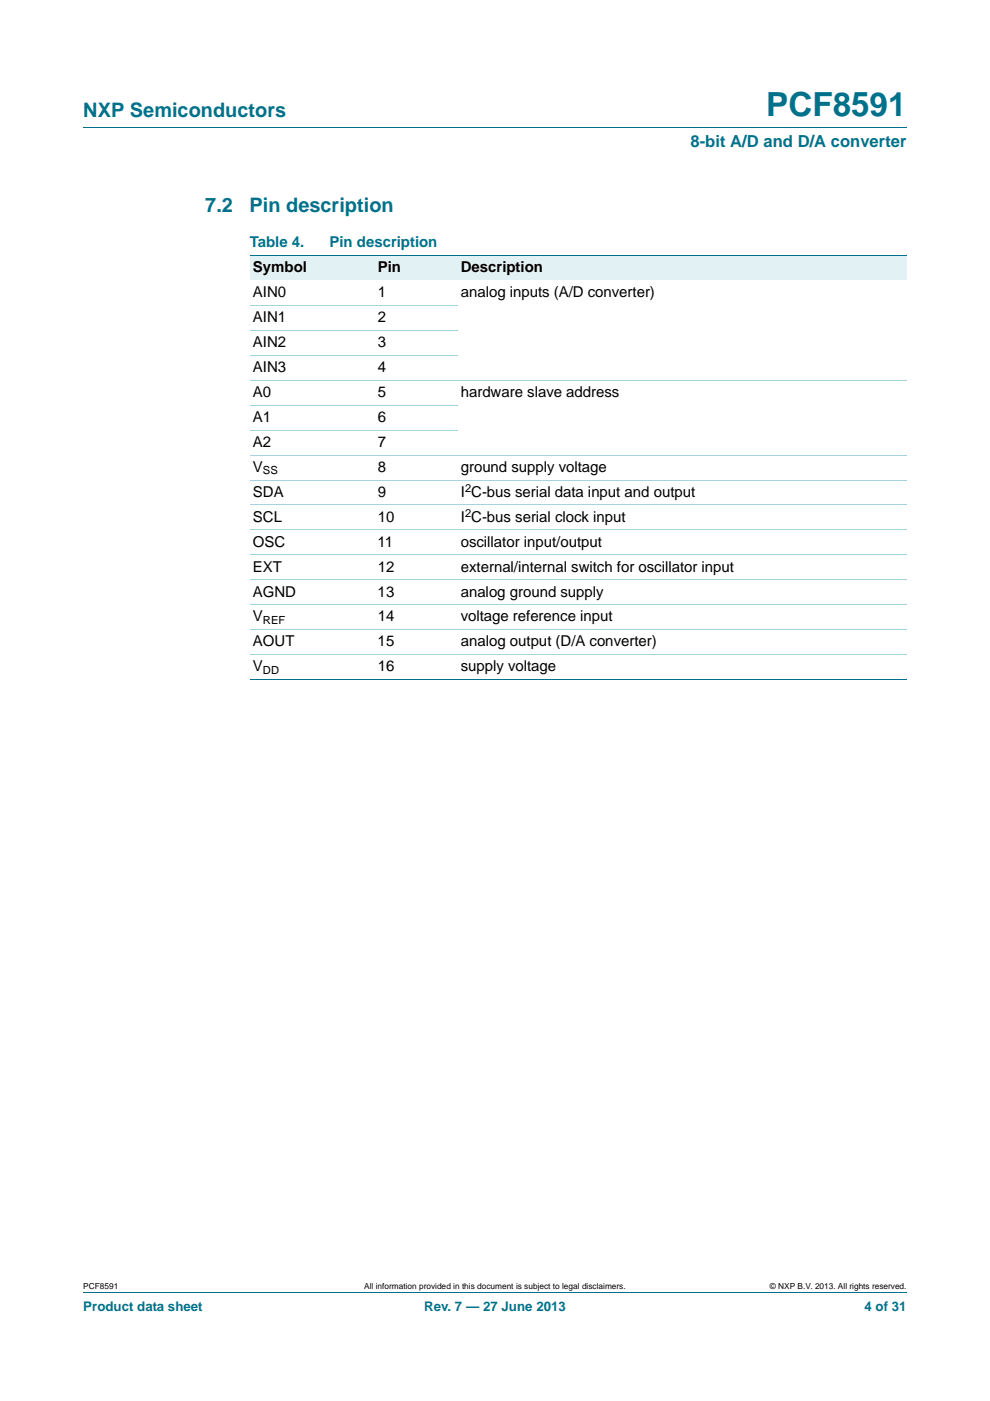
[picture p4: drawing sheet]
<svg xmlns="http://www.w3.org/2000/svg" width="210mm" height="297mm" viewBox="0 0 210 297" stroke-linecap="round" stroke-linejoin="round" font-family="sans-serif">
<defs><g id="words">
<text font-size="7" fill="#00718a" x="162.5" y="24.6">PCF8591</text>
<g font-size="4.2" fill="#00718a">
<text x="17.7" y="24.9">NXP Semiconductors</text>
<text x="43.5" y="45">7.2</text>
<text x="52.9" y="45">Pin description</text>
</g>
<text font-size="3.5" fill="#00718a" x="146.5" y="31.1">8-bit A/D and D/A converter</text>
<g font-size="3.2" fill="#00718a">
<text x="53" y="52.4">Table 4.</text>
<text x="69.9" y="52.4">Pin description</text>
</g>
<g font-size="3.2">
<text x="53.7" y="57.7">Symbol</text>
<text x="80.1" y="57.7">Pin</text>
<text x="97.7" y="57.7">Description</text>
<text x="53.7" y="63">AIN0</text>
<text x="80.1" y="63">1</text>
<text x="97.7" y="63">analog inputs (A/D converter)</text>
<text x="53.7" y="68.3">AIN1</text>
<text x="80.1" y="68.3">2</text>
<text x="53.7" y="73.6">AIN2</text>
<text x="80.1" y="73.6">3</text>
<text x="53.7" y="78.8">AIN3</text>
<text x="80.1" y="78.8">4</text>
<text x="53.7" y="84.1">A0</text>
<text x="53.7" y="89.4">A1</text>
<text x="80.1" y="84.1">5</text>
<text x="80.1" y="89.4">6</text>
<text x="97.7" y="84.1">hardware slave address</text>
<text x="53.7" y="94.7">A2</text>
<text x="80.1" y="94.7">7</text>
<text x="53.7" y="100">V</text>
<text x="80.1" y="100">8</text>
<text x="97.7" y="100">ground supply voltage</text>
<text x="53.7" y="105.3">SDA</text>
<text x="80.1" y="105.3">9</text>
<text x="97.7" y="105.3">I C-bus serial data input and output</text>
<text x="53.7" y="110.6">SCL</text>
<text x="80.1" y="110.6">10</text>
<text x="97.7" y="110.6">I C-bus serial clock input</text>
<text x="53.7" y="115.9">OSC</text>
<text x="80.1" y="115.9">11</text>
<text x="97.7" y="115.9">oscillator input/output</text>
<text x="53.7" y="121.2">EXT</text>
<text x="80.1" y="121.2">12</text>
<text x="97.7" y="121.2">external/internal switch for oscillator input</text>
<text x="53.7" y="126.5">AGND</text>
<text x="53.7" y="131.8">V</text>
<text x="80.1" y="126.5">13</text>
<text x="80.1" y="131.8">14</text>
<text x="97.7" y="126.5">analog ground supply</text>
<text x="97.7" y="131.8">voltage reference input</text>
<text x="53.7" y="137.1">AOUT</text>
<text x="80.1" y="137.1">15</text>
<text x="97.7" y="137.1">analog output (D/A converter)</text>
<text x="53.7" y="142.3">V</text>
<text x="80.1" y="142.3">16</text>
<text x="97.7" y="142.3">supply voltage</text>
</g>
<g font-size="2.8" fill="#00718a">
<text x="17.7" y="277.9">Product data sheet</text>
<text x="90" y="277.9">Rev. 7 — 27 June 2013</text>
<text x="183.4" y="277.9">4 of 31</text>
</g>
<g font-size="2.4">
<text x="55.8" y="100.6">SS</text>
<text x="98.6" y="104.4">2</text>
<text x="98.6" y="109.6">2</text>
<text x="55.8" y="132.3">REF</text>
<text x="55.8" y="142.9">DD</text>
</g>
<g font-size="1.8">
<text x="17.7" y="273.3">PCF8591</text>
<text x="77.3" y="273.3">All information provided in this document is subject to legal disclaimers.</text>
<text x="163.3" y="273.3">© NXP B.V. 2013. All rights reserved.</text>
</g>
</g></defs>
<path d="M17.7 27h174.6M17.7 273.9h174.6" fill="none" stroke="#00718a" stroke-width=".21"/>
<g fill="#e2f1f4">
<path d="M53 54.1h26.4v5.3h-26.4z"/>
<path d="M79.4 54.1h17.6v5.3h-17.6z"/>
<path d="M97 54.1h95.3v5.3h-95.3z"/>
</g>
<path d="M53 54.1h139.3M53 144.1h139.3" fill="none" stroke="#00718a" stroke-width=".21"/>
<g fill="none" stroke="#a5d5dc" stroke-width=".21">
<path d="M53 64.7h44M53 70h44M53 75.3h44M53 80.6h139.3M53 85.9h44M53 91.2h44M53 96.5h139.3M53 101.8h139.3M53 107.1h139.3M53 112.4h139.3M53 117.6h139.3M53 122.9h139.3"/>
<path d="M53 128.2h139.3M53 133.5h139.3M53 138.8h139.3"/>
</g>
<use href="#words"/>
</svg>
